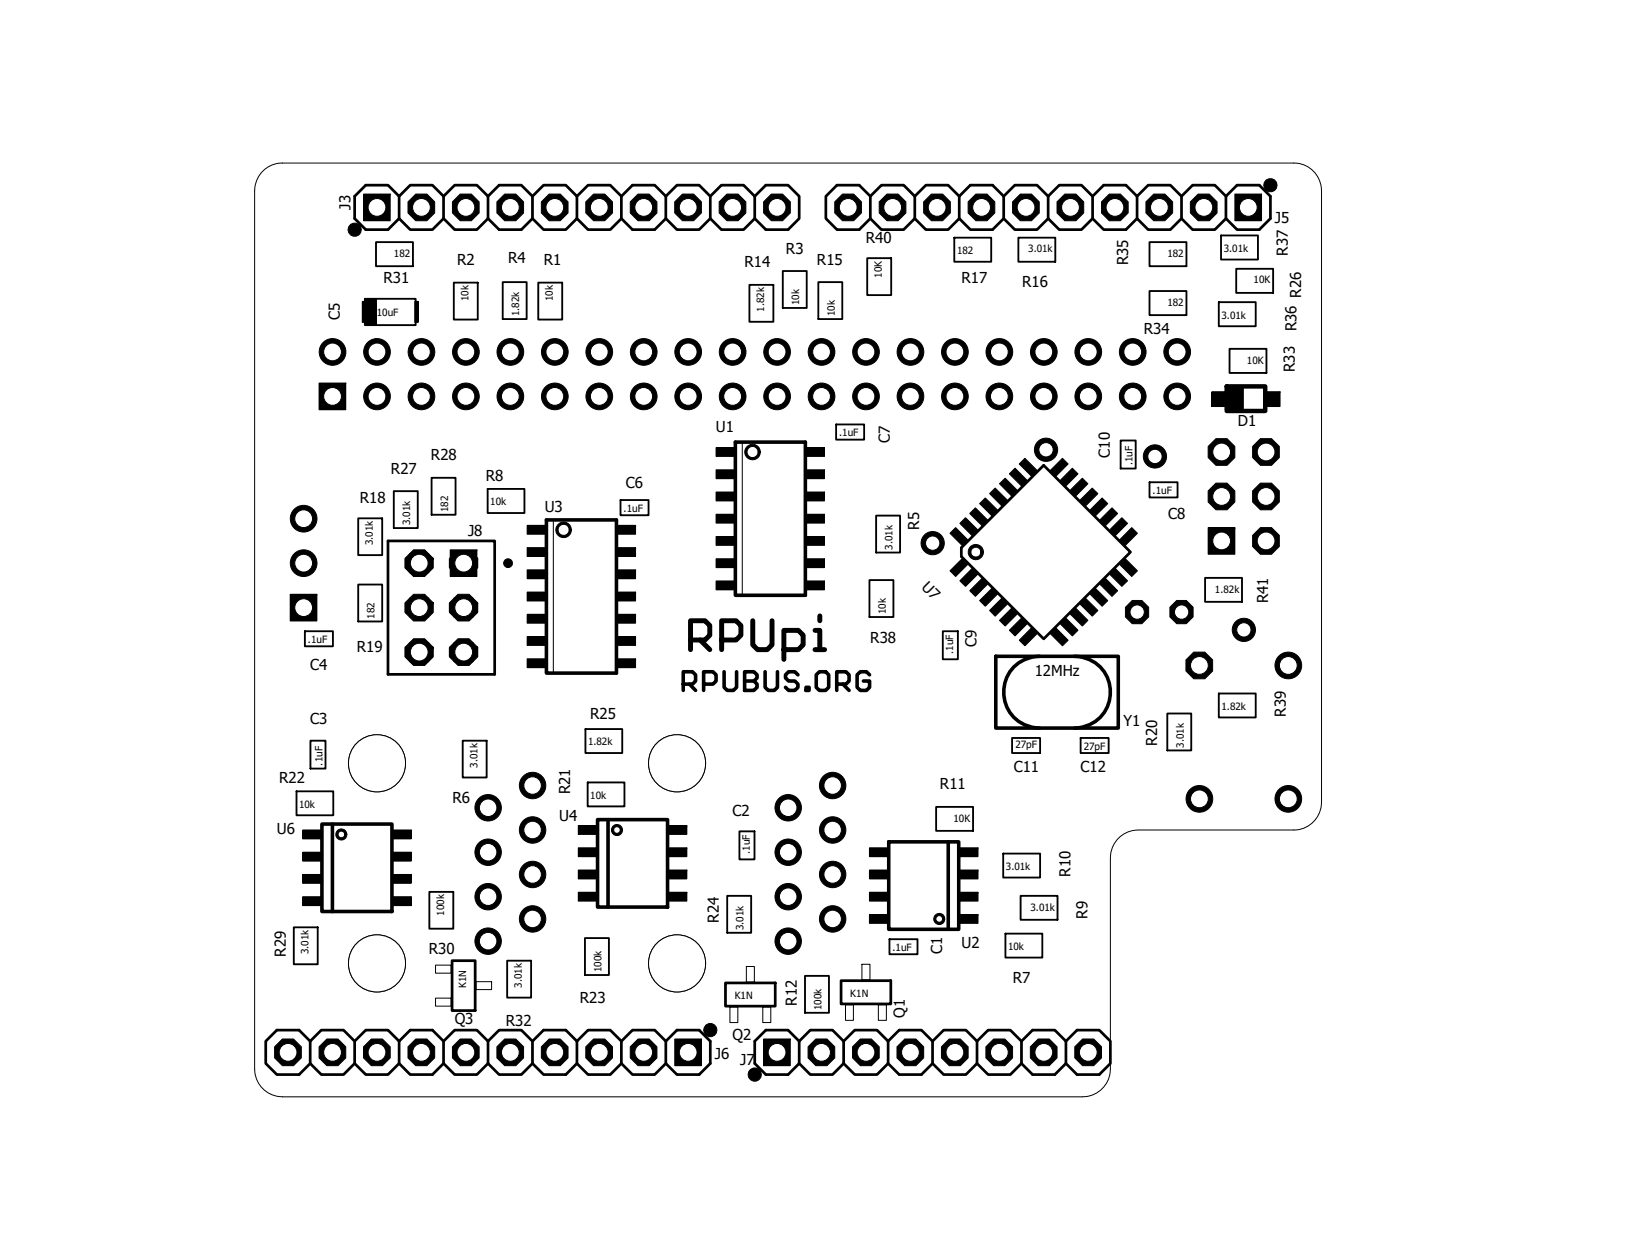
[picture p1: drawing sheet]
<svg xmlns="http://www.w3.org/2000/svg" width="279mm" height="216mm" viewBox="0 0 279 216" stroke-linecap="round" stroke-linejoin="round" font-family="sans-serif">
<defs><g id="words">
<g font-size="2.6">
<text x="60.1" y="35.9" transform="rotate(-90 60.1 35.9)">J3</text>
<text x="148.4" y="41.6">R40</text>
<text x="218.5" y="38.3">J5</text>
<text x="78.3" y="45.4">R2</text>
<text x="87.1" y="45.1">R4</text>
<text x="93.2" y="45.4">R1</text>
<text x="127.6" y="45.7">R14</text>
<text x="134.7" y="43.5">R3</text>
<text x="140" y="45.4">R15</text>
<text x="193.4" y="45.4" transform="rotate(-90 193.4 45.4)">R35</text>
<text x="220.7" y="43.8" transform="rotate(-90 220.7 43.8)">R37</text>
<text x="65.7" y="48.5">R31</text>
<text x="164.8" y="48.5">R17</text>
<text x="175.2" y="49.2">R16</text>
<text x="223" y="51" transform="rotate(-90 223 51)">R26</text>
<text x="58.3" y="54.8" transform="rotate(-90 58.3 54.8)">C5</text>
<text x="196" y="57.3">R34</text>
<text x="222.2" y="56.7" transform="rotate(-90 222.2 56.7)">R36</text>
<text x="222" y="63.7" transform="rotate(-90 222 63.7)">R33</text>
<text x="122.7" y="74">U1</text>
<text x="152.5" y="75.8" transform="rotate(-90 152.5 75.8)">C7</text>
<text x="212.2" y="72.9">D1</text>
<text x="67" y="81.2">R27</text>
<text x="73.9" y="78.9">R28</text>
<text x="83.3" y="82.4">R8</text>
<text x="107.3" y="83.5">C6</text>
<text x="190.2" y="78.4" transform="rotate(-90 190.2 78.4)">C10</text>
<text x="61.7" y="86.1">R18</text>
<text x="93.4" y="87.7">U3</text>
<text x="200.2" y="88.9">C8</text>
<text x="80.2" y="91.9">J8</text>
<text x="157.6" y="90.8" transform="rotate(-90 157.6 90.8)">R5</text>
<text x="157.8" y="100.7" transform="rotate(45 157.8 100.7)">U7</text>
<text x="217.4" y="103.4" transform="rotate(-90 217.4 103.4)">R41</text>
<text x="61.2" y="111.7">R19</text>
<text x="149.2" y="110.2">R38</text>
<text x="167.4" y="110.9" transform="rotate(-90 167.4 110.9)">C9</text>
<text x="53.2" y="114.8">C4</text>
<text x="177.4" y="115.9">12MHz</text>
<text x="53.2" y="124.1">C3</text>
<text x="101.2" y="123.2">R25</text>
<text x="192.6" y="124.3">Y1</text>
<text x="220.4" y="122.8" transform="rotate(-90 220.4 122.8)">R39</text>
<text x="198.3" y="127.7" transform="rotate(-90 198.3 127.7)">R20</text>
<text x="47.8" y="134.2">R22</text>
<text x="77.6" y="137.6">R6</text>
<text x="97.7" y="136.1" transform="rotate(-90 97.7 136.1)">R21</text>
<text x="161.1" y="135.3">R11</text>
<text x="173.8" y="132.2">C11</text>
<text x="185.2" y="132.2">C12</text>
<text x="47.5" y="143">U6</text>
<text x="95.8" y="140.7">U4</text>
<text x="125.6" y="139.7">C2</text>
<text x="183.5" y="150.2" transform="rotate(-90 183.5 150.2)">R10</text>
<text x="123.2" y="158.1" transform="rotate(-90 123.2 158.1)">R24</text>
<text x="186.4" y="157.4" transform="rotate(-90 186.4 157.4)">R9</text>
<text x="49" y="163.9" transform="rotate(-90 49 163.9)">R29</text>
<text x="73.5" y="163.5">R30</text>
<text x="161.5" y="163.5" transform="rotate(-90 161.5 163.5)">C1</text>
<text x="164.8" y="162.4">U2</text>
<text x="99.4" y="171.9">R23</text>
<text x="136.6" y="172.3" transform="rotate(-90 136.6 172.3)">R12</text>
<text x="173.6" y="168.4">R7</text>
<text x="77.9" y="175.5">Q3</text>
<text x="86.7" y="175.7">R32</text>
<text x="125.6" y="178.1">Q2</text>
<text x="155.1" y="174.4" transform="rotate(-90 155.1 174.4)">Q1</text>
<text x="122.5" y="181.5">J6</text>
<text x="126.9" y="182.5">J7</text>
</g>
<g font-size="1.7">
<text x="67.5" y="44">182</text>
<text x="151.2" y="47.6" transform="rotate(-90 151.2 47.6)">10K</text>
<text x="164" y="43.5">182</text>
<text x="176.3" y="43.2">3.01k</text>
<text x="200.1" y="44">182</text>
<text x="209.8" y="43.2">3.01k</text>
<text x="80.3" y="51.6" transform="rotate(-90 80.3 51.6)">10k</text>
<text x="94.8" y="51.6" transform="rotate(-90 94.8 51.6)">10k</text>
<text x="131" y="53.4" transform="rotate(-90 131 53.4)">1.82k</text>
<text x="137" y="52.3" transform="rotate(-90 137 52.3)">10k</text>
<text x="200.1" y="52.4">182</text>
<text x="214.9" y="48.6">10K</text>
<text x="64.6" y="54.2">10uF</text>
<text x="89" y="54.2" transform="rotate(-90 89 54.2)">1.82k</text>
<text x="143.1" y="54.2" transform="rotate(-90 143.1 54.2)">10k</text>
<text x="209.4" y="54.6">3.01k</text>
<text x="213.7" y="62.3">10K</text>
<text x="143.8" y="74.8">.1uF</text>
<text x="194.1" y="79.7" transform="rotate(-90 194.1 79.7)">.1uF</text>
<text x="76.8" y="87.7" transform="rotate(-90 76.8 87.7)">182</text>
<text x="84" y="86.6">10k</text>
<text x="106.9" y="87.7">.1uF</text>
<text x="197.6" y="84.7">.1uF</text>
<text x="63.9" y="93.4" transform="rotate(-90 63.9 93.4)">3.01k</text>
<text x="70.3" y="90" transform="rotate(-90 70.3 90)">3.01k</text>
<text x="153" y="94.2" transform="rotate(-90 153 94.2)">3.01k</text>
<text x="208.3" y="101.5">1.82k</text>
<text x="64.2" y="106" transform="rotate(-90 64.2 106)">182</text>
<text x="151.8" y="105.3" transform="rotate(-90 151.8 105.3)">10k</text>
<text x="52.8" y="110.2">.1uF</text>
<text x="163.4" y="112" transform="rotate(-90 163.4 112)">.1uF</text>
<text x="209.4" y="121.6">1.82k</text>
<text x="55.3" y="131.2" transform="rotate(-90 55.3 131.2)">.1uF</text>
<text x="81.8" y="131.5" transform="rotate(-90 81.8 131.5)">3.01k</text>
<text x="100.8" y="127.7">1.82k</text>
<text x="174.1" y="128.2">27pF</text>
<text x="185.8" y="128.5">27pF</text>
<text x="202.9" y="128.1" transform="rotate(-90 202.9 128.1)">3.01k</text>
<text x="101.2" y="136.9">10k</text>
<text x="51.3" y="138.4">10k</text>
<text x="163.4" y="140.8">10K</text>
<text x="128.5" y="146.3" transform="rotate(-90 128.5 146.3)">.1uF</text>
<text x="172.4" y="149.1">3.01k</text>
<text x="76.1" y="156.9" transform="rotate(-90 76.1 156.9)">100k</text>
<text x="127.5" y="159.4" transform="rotate(-90 127.5 159.4)">3.01k</text>
<text x="176.6" y="156">3.01k</text>
<text x="52.9" y="163.5" transform="rotate(-90 52.9 163.5)">3.01k</text>
<text x="103.1" y="166.6" transform="rotate(-90 103.1 166.6)">100k</text>
<text x="153" y="163">.1uF</text>
<text x="172.8" y="162.8">10k</text>
<text x="79.9" y="169.3" transform="rotate(-90 79.9 169.3)">K1N</text>
<text x="89.5" y="169.2" transform="rotate(-90 89.5 169.2)">3.01k</text>
<text x="125.9" y="171.2">K1N</text>
<text x="140.8" y="173.1" transform="rotate(-90 140.8 173.1)">100k</text>
<text x="145.8" y="170.8">K1N</text>
</g>
</g></defs>
<path d="M6 23.3l267.4 169.3M273.4 23.3l-267.4 169.3" fill="none" stroke="#fff" stroke-width=".17"/>
<path d="M118.4 109.7h2.4l.9-.9v-1.6l-.9-.8h-2.4v4.9M120 109.7l1.7 1.6M123.7 109.7h2.5l.8-.9v-1.6l-.8-.8h-2.5v4.9M129 106.4v4.1l.9 .8h1.6l.8-.8v-4.1M134.4 111.3h2.4l.9-.8v-1.7l-.9-.8h-2.4v5M139.7 108h.8v3.3M139.7 111.3h1.7M140.5 105.5v.9" fill="none" stroke="#000" stroke-width=".85"/>
<g fill="none" stroke="#000" stroke-width=".61">
<path d="M126 75.8h12v26.2h-12zM93.7 89.1h12v26.2h-12zM117.1 117.2h1.6l.5-.5v-1.1l-.5-.5h-1.6v3.2M118.2 117.2l1 1.1M120.6 117.2h1.6l.5-.5v-1.1l-.5-.5h-1.6v3.2M124.1 115.1v2.7l.6 .5h1l.6-.5v-2.7M127.6 115.1h1.6l.6 .5v.6l-.6 .5 .6 .5v.6l-.6 .5h-1.6zM127.6 116.7h1.6M131.1 115.1v2.7l.6 .5h1l.6-.5v-2.7M136.8 115.6l-.6-.5h-1l-.6 .5v.6l.6 .5h1l.6 .5v.6l-.6 .5h-1l-.6-.5M138.2 117.8h.5v.5h-.5zM139.9 115.6l.5-.5h1.1l.5 .5v2.2l-.5 .5h-1.1l-.5-.5z"/>
<path d="M143.4 117.2h1.6l.5-.5v-1.1l-.5-.5h-1.6v3.2M144.5 117.2l1 1.1M149.1 115.6l-.6-.5h-1l-.6 .5v2.2l.6 .5h1l.6-.5v-1.1h-1.1M170.7 112.5h21v12.3h-21zM178.2 112.5a6.1 6.1 0 0 0-6.1 6.1 6.1 6.1 0 0 0 6.1 6.2M184.2 112.5a6.1 6.1 0 0 1 6.1 6.1 6.1 6.1 0 0 1-6.1 6.2M55.2 141.2h12v15h-12zM57 141.2v15M102.4 140.4h12v15h-12zM104.2 140.4v15M152.3 144.3h12v14.9h-12zM162.5 144.3v14.9"/>
</g>
<g fill="#000">
<path d="M63.8 34.8h1.6v1.5h-1.6zM71.5 34.8h1.5v1.5h-1.5zM79.1 34.8h1.5v1.5h-1.5zM86.7 34.8h1.5v1.5h-1.5zM94.3 34.8h1.5v1.5h-1.5zM101.9 34.8h1.6v1.5h-1.6zM109.6 34.8h1.5v1.5h-1.5zM117.2 34.8h1.5v1.5h-1.5zM124.8 34.8h1.5v1.5h-1.5zM132.4 34.8h1.5v1.5h-1.5zM144.6 34.8h1.5v1.5h-1.5zM152.2 34.8h1.6v1.5h-1.6z"/>
<path d="M159.9 34.8h1.5v1.5h-1.5zM167.5 34.8h1.5v1.5h-1.5zM175.1 34.8h1.5v1.5h-1.5zM182.7 34.8h1.5v1.5h-1.5zM190.3 34.8h1.6v1.5h-1.6zM198 34.8h1.5v1.5h-1.5zM205.6 34.8h1.5v1.5h-1.5zM213.2 34.8h1.5v1.5h-1.5zM62.1 51.6h.6v3.6h-.6zM62.5 51.2h2v4.5h-2zM71.1 51.6h.6v3.6h-.6zM122.7 76.7h3.4v1.5h-3.4z"/>
<path d="M138 76.7h3.3v1.5h-3.3zM207.7 67.1h2.3v2.6h-2.3zM210.4 66.2h2.7v4.1h-2.7zM217.2 67.1h2.2v2.6h-2.2zM69.6 96.1h1.5v.8h-1.5zM72.6 96.1h1.5v.8h-1.5zM77.2 96.1h1.5v.8h-1.5zM80.2 96.1h1.5v.8h-1.5zM90.4 97.6h3.3v1.6h-3.3zM90.4 93.8h3.3v1.6h-3.3zM90.4 90h3.3v1.5h-3.3zM105.6 97.6h3.3v1.6h-3.3z"/>
<path d="M105.6 93.8h3.3v1.6h-3.3zM105.6 90h3.3v1.5h-3.3zM122.7 88.1h3.4v1.5h-3.4zM122.7 84.3h3.4v1.5h-3.4zM122.7 80.5h3.4v1.5h-3.4zM122.7 91.9h3.4v1.6h-3.4zM122.7 95.7h3.4v1.6h-3.4zM122.7 99.5h3.4v1.6h-3.4zM138 88.1h3.3v1.5h-3.3zM138 91.9h3.3v1.6h-3.3zM138 95.7h3.3v1.6h-3.3zM138 99.5h3.3v1.6h-3.3z"/>
<path d="M138 84.3h3.3v1.5h-3.3zM138 80.5h3.3v1.5h-3.3zM69.6 103.7h1.5v.8h-1.5zM69.6 111.4h1.5v.7h-1.5zM72.6 103.7h1.5v.8h-1.5zM72.6 111.4h1.5v.7h-1.5zM77.2 103.7h1.5v.8h-1.5zM77.2 111.4h1.5v.7h-1.5zM80.2 103.7h1.5v.8h-1.5zM80.2 111.4h1.5v.7h-1.5zM90.4 101.5h3.3v1.5h-3.3zM90.4 105.3h3.3v1.5h-3.3z"/>
<path d="M90.4 109.1h3.3v1.5h-3.3zM90.4 112.9h3.3v1.5h-3.3zM105.6 101.5h3.3v1.5h-3.3zM105.6 105.3h3.3v1.5h-3.3zM105.6 109.1h3.3v1.5h-3.3zM105.6 112.9h3.3v1.5h-3.3zM51.9 146h3.3v1.6h-3.3zM51.9 149.8h3.3v1.6h-3.3zM51.9 153.6h3.3v1.6h-3.3zM51.9 142.2h3.3v1.5h-3.3zM67.2 146h3.3v1.6h-3.3zM67.2 142.2h3.3v1.5h-3.3z"/>
<path d="M67.2 149.8h3.3v1.6h-3.3zM67.2 153.6h3.3v1.6h-3.3zM99.1 145.3h3.3v1.5h-3.3zM99.1 149.1h3.3v1.5h-3.3zM99.1 152.9h3.3v1.5h-3.3zM99.1 141.5h3.3v1.5h-3.3zM114.4 145.3h3.3v1.5h-3.3zM114.4 141.5h3.3v1.5h-3.3zM114.4 149.1h3.3v1.5h-3.3zM114.4 152.9h3.3v1.5h-3.3zM149 152.9h3.3v1.5h-3.3zM149 156.7h3.3v1.5h-3.3z"/>
<path d="M149 149.1h3.3v1.5h-3.3zM149 145.3h3.3v1.5h-3.3zM164.3 152.9h3.3v1.5h-3.3zM164.3 149.1h3.3v1.5h-3.3zM164.3 145.3h3.3v1.5h-3.3zM164.3 156.7h3.3v1.5h-3.3zM48.6 179.6h1.5v1.5h-1.5zM56.2 179.6h1.5v1.5h-1.5zM63.8 179.6h1.6v1.5h-1.6zM71.5 179.6h1.5v1.5h-1.5zM79.1 179.6h1.5v1.5h-1.5zM86.7 179.6h1.5v1.5h-1.5z"/>
<path d="M94.3 179.6h1.5v1.5h-1.5zM101.9 179.6h1.6v1.5h-1.6zM109.6 179.6h1.5v1.5h-1.5zM117.2 179.6h1.5v1.5h-1.5zM132.4 179.6h1.5v1.5h-1.5zM140 179.6h1.6v1.5h-1.6zM147.7 179.6h1.5v1.5h-1.5zM155.3 179.6h1.5v1.5h-1.5zM162.9 179.6h1.5v1.5h-1.5zM170.5 179.6h1.5v1.5h-1.5zM178.1 179.6h1.6v1.5h-1.6zM185.8 179.6h1.5v1.5h-1.5z"/>
</g>
<g fill="none" stroke="#000" stroke-width=".17">
<path d="M63.8 34.8h1.6v1.5h-1.6zM65.4 34.8h.1M71.5 34.8h1.5v1.5h-1.5zM73 34.8h.1M79.1 34.8h1.5v1.5h-1.5zM80.6 34.8h.1M86.7 34.8h1.5v1.5h-1.5zM88.2 34.8h.1M94.3 34.8h1.5v1.5h-1.5zM95.8 34.8h.1M101.9 34.8h1.6v1.5h-1.6zM103.5 34.8h.1"/>
<path d="M109.6 34.8h1.5v1.5h-1.5zM111.1 34.8h.1M117.2 34.8h1.5v1.5h-1.5zM118.7 34.8h.1M124.8 34.8h1.5v1.5h-1.5zM126.3 34.8h.1M132.4 34.8h1.5v1.5h-1.5zM133.9 34.8h.1M144.6 34.8h1.5v1.5h-1.5zM146.1 34.8h.1M152.2 34.8h1.6v1.5h-1.6zM153.8 34.8h.1"/>
<path d="M159.9 34.8h1.5v1.5h-1.5zM161.4 34.8h.1M167.5 34.8h1.5v1.5h-1.5zM169 34.8h.1M175.1 34.8h1.5v1.5h-1.5zM176.6 34.8h.1M182.7 34.8h1.5v1.5h-1.5zM184.2 34.8h.1M190.3 34.8h1.6v1.5h-1.6zM191.9 34.8h.1M198 34.8h1.5v1.5h-1.5zM199.5 34.8h.1"/>
<path d="M205.6 34.8h1.5v1.5h-1.5zM207.1 34.8h.1M213.2 34.8h1.5v1.5h-1.5zM214.7 34.8h.1M62.1 51.6h.6v3.6h-.6zM62.5 51.2h2v4.5h-2zM62.7 51.6h.1M64.5 51.2h.1M71.1 51.6h.6v3.6h-.6zM71.7 51.6h.1M122.7 76.7h3.4v1.5h-3.4zM126.1 76.7h.1"/>
<path d="M127.2 75.9v25.9M128 76.6a1.33 1.33 0 0 1 1.4-.4 1.33 1.33 0 0 1 .9 1.2h-.4a.95 .95 0 0 1-1.3 .9 .95 .95 0 0 1-.2-1.6 .95 .95 0 0 1 1.5 .5v.2h.4a1.33 1.33 0 0 1-1.7 1.3 1.33 1.33 0 0 1-.6-2.1zM138 76.7h3.3v1.5h-3.3zM141.3 76.7h.1M174.7 79.5l1-1 2.1 2.1-1 1zM207.7 67.1h2.3v2.6h-2.3zM210 67.1h.1M210.4 66.2h2.7v4.1h-2.7zM213.1 66.2h.1M217.2 67.1h2.2v2.6h-2.2zM219.4 67.1h.1M69.6 96.1h1.5v.8h-1.5z"/>
<path d="M71.1 96.1h.1M72.6 96.1h1.5v.8h-1.5zM74.1 96.1h.1M77.2 96.1h1.5v.8h-1.5zM78.7 96.1h.1M80.2 96.1h1.5v.8h-1.5zM81.7 96.1h.1M90.4 97.6h3.3v1.6h-3.3zM90.4 93.8h3.3v1.6h-3.3zM90.4 90h3.3v1.5h-3.3zM93.7 97.6h.1M93.7 93.8h.1"/>
<path d="M93.7 90h.1M94.8 89.3v25.9M95.6 89.9a1.32 1.32 0 0 1 1.5-.4 1.32 1.32 0 0 1 .8 1.3h-.3a.95 .95 0 0 1-1.4 .8 .95 .95 0 0 1-.2-1.6 .95 .95 0 0 1 1.5 .6l.1 .2h.3a1.33 1.33 0 0 1-1.7 1.2 1.33 1.33 0 0 1-.6-2.1zM105.6 97.6h3.3v1.6h-3.3zM105.6 93.8h3.3v1.6h-3.3zM105.6 90h3.3v1.5h-3.3zM108.9 97.6h.1M108.9 93.8h.1M108.9 90h.1M122.7 88.1h3.4v1.5h-3.4zM122.7 84.3h3.4v1.5h-3.4zM122.7 80.5h3.4v1.5h-3.4z"/>
<path d="M122.7 91.9h3.4v1.6h-3.4zM122.7 95.7h3.4v1.6h-3.4zM122.7 99.5h3.4v1.6h-3.4zM126.1 88.1h.1M126.1 84.3h.1M126.1 80.5h.1M126.1 91.9h.1M126.1 95.7h.1M126.1 99.5h.1M138 88.1h3.3v1.5h-3.3zM138 91.9h3.3v1.6h-3.3zM138 95.7h3.3v1.6h-3.3z"/>
<path d="M138 99.5h3.3v1.6h-3.3zM138 84.3h3.3v1.5h-3.3zM138 80.5h3.3v1.5h-3.3zM141.3 88.1h.1M141.3 91.9h.1M141.3 95.7h.1M141.3 99.5h.1M141.3 84.3h.1M141.3 80.5h.1M162.8 97.8l2.1-2.1 1 1-2.1 2.1zM162.8 91.4l1-1 2.1 2.1-1 1zM164.5 89.7l1-1 2.1 2.1-1 1z"/>
<path d="M166.2 88l1-1 2.1 2.1-1 1zM166.3 93.7a1.31 1.31 0 0 1 1.5-.3 1.31 1.31 0 0 1 .8 1.2h-.5a.84 .84 0 0 1-1.2 .7 .84 .84 0 0 1-.2-1.4 .84 .84 0 0 1 1.4 .5v.2h.5a1.31 1.31 0 0 1-1.8 1.2 1.31 1.31 0 0 1-.5-2.1zM166.6 97.4l1 1-2.1 2.1-1-1zM167.9 86.3l1-1 2.1 2.1-1 1zM170.6 83.6l2.1 2.1-1 1-2.1-2.1zM171.3 82.9l1-1 2.1 2.1-1 1zM173 81.2l1-1 2.1 2.1-1 1zM180 80.6l2.1-2.1 1 1-2.1 2.1zM183.4 84l2.1-2.1 1 1-2.1 2.1zM183.8 80.2l1 1-2.1 2.1-1-1zM185.1 85.7l2.1-2.1 1 1-2.1 2.1zM186.8 87.4l2.1-2.1 1 1-2.1 2.1z"/>
<path d="M188.5 89.1l2.1-2.1 1 1-2.1 2.1zM190.2 90.8l2.1-2.1 1 1-2.1 2.1zM190.2 98.4l1-1 2.1 2.1-1 1zM191.9 96.7l1-1 2.1 2.1-1 1zM194 90.4l1 1-2.1 2.1-1-1zM69.6 103.7h1.5v.8h-1.5zM69.6 111.4h1.5v.7h-1.5zM71.1 103.7h.1M71.1 111.4h.1M72.6 103.7h1.5v.8h-1.5zM72.6 111.4h1.5v.7h-1.5zM74.1 103.7h.1"/>
<path d="M74.1 111.4h.1M77.2 103.7h1.5v.8h-1.5zM77.2 111.4h1.5v.7h-1.5zM78.7 103.7h.1M78.7 111.4h.1M80.2 103.7h1.5v.8h-1.5zM80.2 111.4h1.5v.7h-1.5zM81.7 103.7h.1M81.7 111.4h.1M90.4 101.5h3.3v1.5h-3.3zM90.4 105.3h3.3v1.5h-3.3zM90.4 109.1h3.3v1.5h-3.3z"/>
<path d="M90.4 112.9h3.3v1.5h-3.3zM93.7 101.5h.1M93.7 105.3h.1M93.7 109.1h.1M93.7 112.9h.1M105.6 101.5h3.3v1.5h-3.3zM105.6 105.3h3.3v1.5h-3.3zM105.6 109.1h3.3v1.5h-3.3zM105.6 112.9h3.3v1.5h-3.3zM108.9 101.5h.1M108.9 105.3h.1M108.9 109.1h.1"/>
<path d="M108.9 112.9h.1M166.2 101.2l2.1-2.1 1 1-2.1 2.1zM167.9 102.9l2.1-2.1 1 1-2.1 2.1zM169.6 104.6l2.1-2.1 1 1-2.1 2.1zM171.3 106.3l2.1-2.1 1 1-2.1 2.1zM173 108l2.1-2.1 1 1-2.1 2.1zM176.8 107.6l1 1-2.1 2.1-1-1zM180 108.6l1-1 2.1 2.1-1 1zM181.7 106.9l1-1 2.1 2.1-1 1zM183.4 105.2l1-1 2.1 2.1-1 1zM185.1 103.5l1-1 2.1 2.1-1 1zM186.8 101.8l1-1 2.1 2.1-1 1z"/>
<path d="M188.5 100.1l1-1 2.1 2.1-1 1zM51.9 146h3.3v1.6h-3.3zM51.9 149.8h3.3v1.6h-3.3zM51.9 153.6h3.3v1.6h-3.3zM51.9 142.2h3.3v1.5h-3.3zM55.2 146h.1M55.2 149.8h.1M55.2 153.6h.1M55.2 142.2h.1M57.9 142.3a.95 .95 0 0 1 1-.2 .95 .95 0 0 1 .6 .9h-.4v.2a.58 .58 0 0 1-1 .2 .58 .58 0 0 1-.1-.6 .58 .58 0 0 1 .5-.4 .57 .57 0 0 1 .6 .6h.4a.95 .95 0 0 1-1.4 .8 .95 .95 0 0 1-.2-1.5zM67.2 146h3.3v1.6h-3.3zM67.2 142.2h3.3v1.5h-3.3z"/>
<path d="M67.2 149.8h3.3v1.6h-3.3zM67.2 153.6h3.3v1.6h-3.3zM70.5 146h.1M70.5 142.2h.1M70.5 149.8h.1M70.5 153.6h.1M99.1 145.3h3.3v1.5h-3.3zM99.1 149.1h3.3v1.5h-3.3zM99.1 152.9h3.3v1.5h-3.3zM99.1 141.5h3.3v1.5h-3.3zM102.4 145.3h.1M102.4 149.1h.1"/>
<path d="M102.4 152.9h.1M102.4 141.5h.1M105.1 141.5a.95 .95 0 0 1 1-.1 .95 .95 0 0 1 .6 .8h-.4a.58 .58 0 0 1-.8 .5 .58 .58 0 0 1-.1-1 .58 .58 0 0 1 .9 .3v.2h.4a.95 .95 0 0 1-1.3 .9 .95 .95 0 0 1-.3-1.6zM114.4 145.3h3.3v1.5h-3.3zM114.4 141.5h3.3v1.5h-3.3zM114.4 149.1h3.3v1.5h-3.3zM114.4 152.9h3.3v1.5h-3.3zM117.7 145.3h.1M117.7 141.5h.1M117.7 149.1h.1M117.7 152.9h.1M149 152.9h3.3v1.5h-3.3z"/>
<path d="M149 156.7h3.3v1.5h-3.3zM149 149.1h3.3v1.5h-3.3zM149 145.3h3.3v1.5h-3.3zM152.3 152.9h.1M152.3 156.7h.1M152.3 149.1h.1M152.3 145.3h.1M160.4 156.7a.94 .94 0 0 1 1-.1 .94 .94 0 0 1 .5 .9h-.3a.57 .57 0 0 1-.9 .4 .57 .57 0 0 1-.1-.9 .57 .57 0 0 1 .9 .3l.1 .2h.3a.95 .95 0 0 1-1.3 .8 .95 .95 0 0 1-.2-1.6zM164.3 152.9h3.3v1.5h-3.3zM164.3 149.1h3.3v1.5h-3.3zM164.3 145.3h3.3v1.5h-3.3zM164.3 156.7h3.3v1.5h-3.3z"/>
<path d="M167.6 152.9h.1M167.6 149.1h.1M167.6 145.3h.1M167.6 156.7h.1M48.6 179.6h1.5v1.5h-1.5zM50.1 179.6h.1M56.2 179.6h1.5v1.5h-1.5zM57.7 179.6h.1M63.8 179.6h1.6v1.5h-1.6zM65.4 179.6h.1M71.5 179.6h1.5v1.5h-1.5zM73 179.6h.1"/>
<path d="M74.7 171h2.6v1.4h-2.6zM74.7 165.4h2.6v1.4h-2.6zM79.1 179.6h1.5v1.5h-1.5zM80.6 179.6h.1M81.6 168.2h2.7v1.4h-2.7zM86.7 179.6h1.5v1.5h-1.5zM88.2 179.6h.1M94.3 179.6h1.5v1.5h-1.5zM95.8 179.6h.1M101.9 179.6h1.6v1.5h-1.6zM103.5 179.6h.1M109.6 179.6h1.5v1.5h-1.5z"/>
<path d="M111.1 179.6h.1M117.2 179.6h1.5v1.5h-1.5zM118.7 179.6h.1M125.1 172.6h1.4v2.6h-1.4zM127.9 165.6h1.4v2.7h-1.4zM130.7 172.6h1.4v2.6h-1.4zM132.4 179.6h1.5v1.5h-1.5zM133.9 179.6h.1M140 179.6h1.6v1.5h-1.6zM141.6 179.6h.1M144.9 172.2h1.4v2.6h-1.4zM147.7 179.6h1.5v1.5h-1.5z"/>
<path d="M147.7 165.2h1.4v2.7h-1.4zM149.2 179.6h.1M150.6 172.2h1.3v2.6h-1.3zM155.3 179.6h1.5v1.5h-1.5zM156.8 179.6h.1M162.9 179.6h1.5v1.5h-1.5zM164.4 179.6h.1M170.5 179.6h1.5v1.5h-1.5zM172 179.6h.1M178.1 179.6h1.6v1.5h-1.6zM179.7 179.6h.1M185.8 179.6h1.5v1.5h-1.5z"/>
<path d="M187.3 179.6h.1"/>
<circle cx="60.8" cy="39.4" r="1.14"/>
<circle cx="217.8" cy="31.7" r="1.15"/>
<circle cx="87.1" cy="96.5" r=".76"/>
<circle cx="91.3" cy="134.6" r="2.26"/>
<circle cx="121.7" cy="176.5" r="1.15"/>
<circle cx="129.4" cy="184.1" r="1.15"/>
</g>
<g fill="#000">
<path d="M128 76.6a1.33 1.33 0 0 1 1.4-.4 1.33 1.33 0 0 1 .9 1.2h-.4a.95 .95 0 0 1-1.3 .9 .95 .95 0 0 1-.2-1.6 .95 .95 0 0 1 1.5 .5v.2h.4a1.33 1.33 0 0 1-1.7 1.3 1.33 1.33 0 0 1-.6-2.1z" fill-rule="evenodd"/>
<path d="M174.7 79.5l1-1 2.1 2.1-1 1z" fill-rule="evenodd"/>
<path d="M180 80.6l2.1-2.1 1 1-2.1 2.1z" fill-rule="evenodd"/>
<path d="M95.6 89.9a1.32 1.32 0 0 1 1.5-.4 1.32 1.32 0 0 1 .8 1.3h-.3a.95 .95 0 0 1-1.4 .8 .95 .95 0 0 1-.2-1.6 .95 .95 0 0 1 1.5 .6l.1 .2h.3a1.33 1.33 0 0 1-1.7 1.2 1.33 1.33 0 0 1-.6-2.1z" fill-rule="evenodd"/>
<path d="M162.8 91.4l1-1 2.1 2.1-1 1z" fill-rule="evenodd"/>
<path d="M162.8 97.8l2.1-2.1 1 1-2.1 2.1z" fill-rule="evenodd"/>
<path d="M164.5 89.7l1-1 2.1 2.1-1 1z" fill-rule="evenodd"/>
<path d="M166.6 97.4l1 1-2.1 2.1-1-1z" fill-rule="evenodd"/>
<path d="M166.2 88l1-1 2.1 2.1-1 1z" fill-rule="evenodd"/>
<path d="M166.2 101.2l2.1-2.1 1 1-2.1 2.1z" fill-rule="evenodd"/>
<path d="M166.3 93.7a1.31 1.31 0 0 1 1.5-.3 1.31 1.31 0 0 1 .8 1.2h-.5a.84 .84 0 0 1-1.2 .7 .84 .84 0 0 1-.2-1.4 .84 .84 0 0 1 1.4 .5v.2h.5a1.31 1.31 0 0 1-1.8 1.2 1.31 1.31 0 0 1-.5-2.1z" fill-rule="evenodd"/>
<path d="M167.9 86.3l1-1 2.1 2.1-1 1z" fill-rule="evenodd"/>
<path d="M170.6 83.6l2.1 2.1-1 1-2.1-2.1z" fill-rule="evenodd"/>
<path d="M171.3 82.9l1-1 2.1 2.1-1 1z" fill-rule="evenodd"/>
<path d="M173 81.2l1-1 2.1 2.1-1 1z" fill-rule="evenodd"/>
<path d="M183.8 80.2l1 1-2.1 2.1-1-1z" fill-rule="evenodd"/>
<path d="M183.4 84l2.1-2.1 1 1-2.1 2.1z" fill-rule="evenodd"/>
<path d="M185.1 85.7l2.1-2.1 1 1-2.1 2.1z" fill-rule="evenodd"/>
<path d="M186.8 87.4l2.1-2.1 1 1-2.1 2.1z" fill-rule="evenodd"/>
<path d="M188.5 100.1l1-1 2.1 2.1-1 1z" fill-rule="evenodd"/>
<path d="M188.5 89.1l2.1-2.1 1 1-2.1 2.1z" fill-rule="evenodd"/>
<path d="M190.2 98.4l1-1 2.1 2.1-1 1z" fill-rule="evenodd"/>
<path d="M190.2 90.8l2.1-2.1 1 1-2.1 2.1z" fill-rule="evenodd"/>
<path d="M191.9 96.7l1-1 2.1 2.1-1 1z" fill-rule="evenodd"/>
<path d="M194 90.4l1 1-2.1 2.1-1-1z" fill-rule="evenodd"/>
<path d="M167.9 102.9l2.1-2.1 1 1-2.1 2.1z" fill-rule="evenodd"/>
<path d="M169.6 104.6l2.1-2.1 1 1-2.1 2.1z" fill-rule="evenodd"/>
<path d="M171.3 106.3l2.1-2.1 1 1-2.1 2.1z" fill-rule="evenodd"/>
<path d="M173 108l2.1-2.1 1 1-2.1 2.1z" fill-rule="evenodd"/>
<path d="M176.8 107.6l1 1-2.1 2.1-1-1z" fill-rule="evenodd"/>
<path d="M180 108.6l1-1 2.1 2.1-1 1z" fill-rule="evenodd"/>
<path d="M181.7 106.9l1-1 2.1 2.1-1 1z" fill-rule="evenodd"/>
<path d="M183.4 105.2l1-1 2.1 2.1-1 1z" fill-rule="evenodd"/>
<path d="M185.1 103.5l1-1 2.1 2.1-1 1z" fill-rule="evenodd"/>
<path d="M186.8 101.8l1-1 2.1 2.1-1 1z" fill-rule="evenodd"/>
<path d="M57.9 142.3a.95 .95 0 0 1 1-.2 .95 .95 0 0 1 .6 .9h-.4v.2a.58 .58 0 0 1-1 .2 .58 .58 0 0 1-.1-.6 .58 .58 0 0 1 .5-.4 .57 .57 0 0 1 .6 .6h.4a.95 .95 0 0 1-1.4 .8 .95 .95 0 0 1-.2-1.5z" fill-rule="evenodd"/>
<path d="M105.1 141.5a.95 .95 0 0 1 1-.1 .95 .95 0 0 1 .6 .8h-.4a.58 .58 0 0 1-.8 .5 .58 .58 0 0 1-.1-1 .58 .58 0 0 1 .9 .3v.2h.4a.95 .95 0 0 1-1.3 .9 .95 .95 0 0 1-.3-1.6z" fill-rule="evenodd"/>
<path d="M160.4 156.7a.94 .94 0 0 1 1-.1 .94 .94 0 0 1 .5 .9h-.3a.57 .57 0 0 1-.9 .4 .57 .57 0 0 1-.1-.9 .57 .57 0 0 1 .9 .3l.1 .2h.3a.95 .95 0 0 1-1.3 .8 .95 .95 0 0 1-.2-1.6z" fill-rule="evenodd"/>
<circle cx="60.8" cy="39.4" r="1.14"/>
<circle cx="217.8" cy="31.7" r="1.15"/>
<circle cx="87.1" cy="96.5" r=".76"/>
<circle cx="91.3" cy="134.6" r="2.26"/>
<circle cx="121.7" cy="176.5" r="1.15"/>
<circle cx="129.4" cy="184.1" r="1.15"/>
</g>
<g fill="none" stroke="#000" stroke-width=".32">
<path d="M62.5 51.2h8.7v4.5h-8.7zM64.5 41.5h6.3v4.1h-6.3zM77.8 48.4h4.1v6.4h-4.1zM86.2 48.3h4.1v6.4h-4.1zM92.3 48.4h4.1v6.4h-4.1zM128.5 48.8h4.1v6.3h-4.1zM134.2 46.4h4.1v6.4h-4.1zM140.3 48.3h4.1v6.4h-4.1zM148.7 44.2h4.1v6.4h-4.1zM163.6 40.7h6.3v4.2h-6.3zM174.6 40.7h6.3v4.2h-6.3zM197 49.9h6.4v4.1h-6.4z"/>
<path d="M197 41.5h6.4v4.1h-6.4zM208.9 51.8h6.3v4.1h-6.3zM209.3 40.3h6.3v4.2h-6.3zM210.8 59.8h6.3v4.1h-6.3zM211.9 46.1h6.3v4.1h-6.3zM143.3 72.7h4.8v2.6h-4.8zM192.1 75.5h2.6v4.8h-2.6zM61.4 88.8h4.1v6.3h-4.1zM67.5 84.2h4.1v6.3h-4.1zM74 81.9h4.1v6.3h-4.1zM83.6 83.8h6.3v4.1h-6.3zM106.4 85.7h4.8v2.6h-4.8z"/>
<path d="M149 99.4h4.1v6.3h-4.1zM150.2 88.3h4.1v6.4h-4.1zM197 82.6h4.8v2.6h-4.8zM206.6 99h6.3v4.1h-6.3zM52.3 108.2h4.8v2.5h-4.8zM61.4 100.2h4.1v6.3h-4.1zM161.6 108.2h2.6v4.8h-2.6zM208.9 118.8h6.3v4.1h-6.3zM50.8 135.6h6.3v4.1h-6.3zM53.2 126.9h2.6v4.8h-2.6zM79.3 126.9h4.1v6.3h-4.1zM100.4 124.9h6.3v4.1h-6.3z"/>
<path d="M100.7 134.1h6.3v4.1h-6.3zM160.5 138.3h6.3v4.1h-6.3zM173.5 126.4h4.8v2.6h-4.8zM185.2 126.4h4.8v2.6h-4.8zM200.1 122.3h4.1v6.3h-4.1zM50.4 158.9h4.1v6.3h-4.1zM73.6 152.8h4.1v6.3h-4.1zM124.7 153.5h4.1v6.3h-4.1zM126.7 142.5h2.6v4.8h-2.6zM172 146.3h6.3v4.1h-6.3zM172.3 160h6.4v4.1h-6.4zM174.9 153.5h6.4v4.1h-6.4z"/>
<path d="M86.9 164.6h4.1v6.3h-4.1zM100.3 160.7h4.1v6.4h-4.1zM138 167.2h4.1v6.3h-4.1zM152.5 160.9h4.8v2.6h-4.8z"/>
</g>
<g fill="none" stroke="#000" stroke-width=".47">
<path d="M60.8 33.6l1.9-1.9h3.8l1.9 1.9v3.8l-1.9 1.9h-3.8l-1.9-1.9zM68.4 33.6l1.9-1.9h3.8l1.9 1.9v3.8l-1.9 1.9h-3.8l-1.9-1.9M76 33.6l1.9-1.9h3.8l2 1.9v3.8l-2 1.9h-3.8l-1.9-1.9M83.7 33.6l1.9-1.9h3.8l1.9 1.9v3.8l-1.9 1.9h-3.8l-1.9-1.9M91.3 33.6l1.9-1.9h3.8l1.9 1.9v3.8l-1.9 1.9h-3.8l-1.9-1.9M98.9 33.6l1.9-1.9h3.8l1.9 1.9v3.8l-1.9 1.9h-3.8l-1.9-1.9M106.5 33.6l1.9-1.9h3.8l1.9 1.9v3.8l-1.9 1.9h-3.8l-1.9-1.9M114.1 33.6l1.9-1.9h3.8l2 1.9v3.8l-2 1.9h-3.8l-1.9-1.9M121.8 33.6l1.9-1.9h3.8l1.9 1.9v3.8l-1.9 1.9h-3.8l-1.9-1.9M129.4 33.6l1.9-1.9h3.8l1.9 1.9v3.8l-1.9 1.9h-3.8l-1.9-1.9M149.2 33.6l-1.9-1.9h-3.8l-1.9 1.9v3.8l1.9 1.9h3.8l1.9-1.9M156.8 33.6l-1.9-1.9h-3.8l-1.9 1.9v3.8l1.9 1.9h3.8l1.9-1.9"/>
<path d="M164.4 33.6l-1.9-1.9h-3.8l-1.9 1.9v3.8l1.9 1.9h3.8l1.9-1.9M172 33.6l-1.9-1.9h-3.8l-1.9 1.9v3.8l1.9 1.9h3.8l1.9-1.9M179.7 33.6l-1.9-1.9h-3.9l-1.9 1.9v3.8l1.9 1.9h3.9l1.9-1.9M187.3 33.6l-1.9-1.9h-3.8l-1.9 1.9v3.8l1.9 1.9h3.8l1.9-1.9M194.9 33.6l-1.9-1.9h-3.8l-1.9 1.9v3.8l1.9 1.9h3.8l1.9-1.9M202.5 33.6l-1.9-1.9h-3.8l-1.9 1.9v3.8l1.9 1.9h3.8l1.9-1.9M210.1 33.6l-1.9-1.9h-3.8l-1.9 1.9v3.8l1.9 1.9h3.8l1.9-1.9M210.1 33.6l1.9-1.9h3.9l1.9 1.9v3.8l-1.9 1.9h-3.9l-1.9-1.9zM178.9 79.7l14.9 14.9-14.9 14.9-14.1-14.1v-1.5zM66.5 92.7h18.3v22.8h-18.3zM70.3 95h3.1v.7h.7v1.6h-.7v.7h-3.1v-.7h-.7v-1.6h.7zM77.9 95h3.1v.7h.7v1.6h-.7v.7h-3.1v-.7h-.7v-1.6h.7z"/>
<path d="M70.3 102.6h3.1v.8h.7v1.5h-.7v.7h-3.1v-.7h-.7v-1.5h.7zM70.3 110.2h3.1v.8h.7v1.5h-.7v.8h-3.1v-.8h-.7v-1.5h.7zM77.9 102.6h3.1v.8h.7v1.5h-.7v.7h-3.1v-.7h-.7v-1.5h.7zM77.9 110.2h3.1v.8h.7v1.5h-.7v.8h-3.1v-.8h-.7v-1.5h.7zM53.2 178.4l-1.9-1.9h-3.8l-1.9 1.9v3.8l1.9 1.9h3.8l1.9-1.9M60.8 178.4l-1.9-1.9h-3.8l-1.9 1.9v3.8l1.9 1.9h3.8l1.9-1.9M68.4 178.4l-1.9-1.9h-3.8l-1.9 1.9v3.8l1.9 1.9h3.8l1.9-1.9M76 178.4l-1.9-1.9h-3.8l-1.9 1.9v3.8l1.9 1.9h3.8l1.9-1.9M77.5 164.6h3.9v8.6h-3.9zM83.7 178.4l-2-1.9h-3.8l-1.9 1.9v3.8l1.9 1.9h3.8l2-1.9M91.3 178.4l-1.9-1.9h-3.8l-1.9 1.9v3.8l1.9 1.9h3.8l1.9-1.9M98.9 178.4l-1.9-1.9h-3.8l-1.9 1.9v3.8l1.9 1.9h3.8l1.9-1.9"/>
<path d="M106.5 178.4l-1.9-1.9h-3.8l-1.9 1.9v3.8l1.9 1.9h3.8l1.9-1.9M114.1 178.4l-1.9-1.9h-3.8l-1.9 1.9v3.8l1.9 1.9h3.8l1.9-1.9M114.1 178.4l1.9-1.9h3.8l2 1.9v3.8l-2 1.9h-3.8l-1.9-1.9zM124.4 168.4h8.5v4h-8.5zM131.3 176.5h3.8l1.9 1.9v3.8l-1.9 1.9h-3.8l-1.9-1.9v-3.8zM137 178.4l1.9-1.9h3.8l1.9 1.9v3.8l-1.9 1.9h-3.8l-1.9-1.9M144.2 168h8.5v4h-8.5zM144.6 178.4l1.9-1.9h3.8l1.9 1.9v3.8l-1.9 1.9h-3.8l-1.9-1.9M152.2 178.4l1.9-1.9h3.8l2 1.9v3.8l-2 1.9h-3.8l-1.9-1.9M159.9 178.4l1.9-1.9h3.8l1.9 1.9v3.8l-1.9 1.9h-3.8l-1.9-1.9M167.5 178.4l1.9-1.9h3.8l1.9 1.9v3.8l-1.9 1.9h-3.8l-1.9-1.9M175.1 178.4l1.9-1.9h3.8l1.9 1.9v3.8l-1.9 1.9h-3.8l-1.9-1.9"/>
<path d="M182.7 178.4l1.9-1.9h3.8l1.9 1.9v3.8l-1.9 1.9h-3.8l-1.9-1.9"/>
</g>
<path d="M210.3 66.2h6.6v4.2h-6.6z" fill="none" stroke="#000" stroke-width=".76"/>
<circle cx="91.3" cy="134.6" r="1.5" fill="#fff"/>
<g fill="none" stroke="#000" stroke-width=".17">
<circle cx="83.7" cy="138.4" r="2.26"/>
<circle cx="91.3" cy="134.6" r="1.5"/>
</g>
<circle cx="83.7" cy="138.4" r="2.26" fill="#000"/>
<circle cx="83.7" cy="138.4" r="1.5" fill="#fff"/>
<g fill="none" stroke="#000" stroke-width=".17">
<circle cx="83.7" cy="138.4" r="1.5"/>
<circle cx="91.3" cy="142.2" r="2.26"/>
</g>
<circle cx="91.3" cy="142.2" r="2.26" fill="#000"/>
<circle cx="91.3" cy="142.2" r="1.5" fill="#fff"/>
<g fill="none" stroke="#000" stroke-width=".17">
<circle cx="91.3" cy="149.8" r="2.26"/>
<circle cx="91.3" cy="142.2" r="1.5"/>
</g>
<circle cx="91.3" cy="149.8" r="2.26" fill="#000"/>
<circle cx="91.3" cy="149.8" r="1.5" fill="#fff"/>
<g fill="none" stroke="#000" stroke-width=".17">
<circle cx="91.3" cy="157.5" r="2.26"/>
<circle cx="91.3" cy="149.8" r="1.5"/>
</g>
<circle cx="91.3" cy="157.5" r="2.26" fill="#000"/>
<circle cx="91.3" cy="157.5" r="1.5" fill="#fff"/>
<g fill="none" stroke="#000" stroke-width=".17">
<circle cx="83.7" cy="146" r="2.26"/>
<circle cx="91.3" cy="157.5" r="1.5"/>
</g>
<circle cx="83.7" cy="146" r="2.26" fill="#000"/>
<circle cx="83.7" cy="146" r="1.5" fill="#fff"/>
<g fill="none" stroke="#000" stroke-width=".17">
<circle cx="83.7" cy="153.6" r="2.26"/>
<circle cx="83.7" cy="146" r="1.5"/>
</g>
<circle cx="83.7" cy="153.6" r="2.26" fill="#000"/>
<circle cx="83.7" cy="153.6" r="1.5" fill="#fff"/>
<g fill="none" stroke="#000" stroke-width=".17">
<circle cx="83.7" cy="153.6" r="1.5"/>
<circle cx="83.7" cy="161.3" r="2.26"/>
</g>
<circle cx="83.7" cy="161.3" r="2.26" fill="#000"/>
<circle cx="83.7" cy="161.3" r="1.5" fill="#fff"/>
<g fill="none" stroke="#000" stroke-width=".17">
<path d="M130.9 178h4.6v4.6h-4.6zM135.5 178h.1"/>
<circle cx="83.7" cy="161.3" r="1.5"/>
</g>
<path d="M130.9 178h4.6v4.6h-4.6z" fill="#000"/>
<circle cx="133.2" cy="180.3" r="1.53" fill="#fff"/>
<g fill="none" stroke="#000" stroke-width=".17">
<circle cx="133.2" cy="180.3" r="1.53"/>
<circle cx="140.8" cy="180.3" r="2.48"/>
</g>
<circle cx="140.8" cy="180.3" r="2.48" fill="#000"/>
<circle cx="140.8" cy="180.3" r="1.53" fill="#fff"/>
<g fill="none" stroke="#000" stroke-width=".17">
<circle cx="140.8" cy="180.3" r="1.53"/>
<circle cx="148.4" cy="180.3" r="2.48"/>
</g>
<circle cx="148.4" cy="180.3" r="2.48" fill="#000"/>
<circle cx="148.4" cy="180.3" r="1.53" fill="#fff"/>
<g fill="none" stroke="#000" stroke-width=".17">
<circle cx="148.4" cy="180.3" r="1.53"/>
<circle cx="156" cy="180.3" r="2.48"/>
</g>
<circle cx="156" cy="180.3" r="2.48" fill="#000"/>
<circle cx="156.1" cy="180.3" r="1.53" fill="#fff"/>
<g fill="none" stroke="#000" stroke-width=".17">
<circle cx="156.1" cy="180.3" r="1.53"/>
<circle cx="163.7" cy="180.3" r="2.48"/>
</g>
<circle cx="163.7" cy="180.3" r="2.48" fill="#000"/>
<circle cx="163.7" cy="180.3" r="1.53" fill="#fff"/>
<g fill="none" stroke="#000" stroke-width=".17">
<circle cx="163.7" cy="180.3" r="1.53"/>
<circle cx="171.3" cy="180.3" r="2.48"/>
</g>
<circle cx="171.3" cy="180.3" r="2.48" fill="#000"/>
<circle cx="171.3" cy="180.3" r="1.53" fill="#fff"/>
<g fill="none" stroke="#000" stroke-width=".17">
<circle cx="171.3" cy="180.3" r="1.53"/>
<circle cx="178.9" cy="180.3" r="2.48"/>
</g>
<circle cx="178.9" cy="180.3" r="2.48" fill="#000"/>
<circle cx="178.9" cy="180.3" r="1.53" fill="#fff"/>
<g fill="none" stroke="#000" stroke-width=".17">
<circle cx="178.9" cy="180.3" r="1.53"/>
<circle cx="186.5" cy="180.3" r="2.48"/>
</g>
<circle cx="186.5" cy="180.3" r="2.48" fill="#000"/>
<circle cx="186.5" cy="180.3" r="1.53" fill="#fff"/>
<g fill="none" stroke="#000" stroke-width=".17">
<path d="M115.7 178h4.5v4.6h-4.5zM120.2 178h.1"/>
<circle cx="186.5" cy="180.3" r="1.53"/>
</g>
<path d="M115.7 178h4.5v4.6h-4.5z" fill="#000"/>
<circle cx="118" cy="180.3" r="1.53" fill="#fff"/>
<g fill="none" stroke="#000" stroke-width=".17">
<circle cx="110.3" cy="180.3" r="2.48"/>
<circle cx="118" cy="180.3" r="1.53"/>
</g>
<circle cx="110.3" cy="180.3" r="2.48" fill="#000"/>
<circle cx="110.3" cy="180.3" r="1.53" fill="#fff"/>
<g fill="none" stroke="#000" stroke-width=".17">
<circle cx="102.7" cy="180.3" r="2.48"/>
<circle cx="110.3" cy="180.3" r="1.53"/>
</g>
<circle cx="102.7" cy="180.3" r="2.48" fill="#000"/>
<circle cx="102.7" cy="180.3" r="1.53" fill="#fff"/>
<g fill="none" stroke="#000" stroke-width=".17">
<circle cx="95.1" cy="180.3" r="2.48"/>
<circle cx="102.7" cy="180.3" r="1.53"/>
</g>
<circle cx="95.1" cy="180.3" r="2.48" fill="#000"/>
<circle cx="95.1" cy="180.3" r="1.53" fill="#fff"/>
<g fill="none" stroke="#000" stroke-width=".17">
<circle cx="87.5" cy="180.3" r="2.48"/>
<circle cx="95.1" cy="180.3" r="1.53"/>
</g>
<circle cx="87.5" cy="180.3" r="2.48" fill="#000"/>
<circle cx="87.5" cy="180.3" r="1.53" fill="#fff"/>
<g fill="none" stroke="#000" stroke-width=".17">
<circle cx="79.8" cy="180.3" r="2.48"/>
<circle cx="87.5" cy="180.3" r="1.53"/>
</g>
<circle cx="79.8" cy="180.3" r="2.48" fill="#000"/>
<circle cx="79.9" cy="180.3" r="1.53" fill="#fff"/>
<g fill="none" stroke="#000" stroke-width=".17">
<circle cx="72.2" cy="180.3" r="2.48"/>
<circle cx="79.9" cy="180.3" r="1.53"/>
</g>
<circle cx="72.2" cy="180.3" r="2.48" fill="#000"/>
<circle cx="72.2" cy="180.3" r="1.53" fill="#fff"/>
<g fill="none" stroke="#000" stroke-width=".17">
<circle cx="64.6" cy="180.3" r="2.48"/>
<circle cx="72.2" cy="180.3" r="1.53"/>
</g>
<circle cx="64.6" cy="180.3" r="2.48" fill="#000"/>
<circle cx="64.6" cy="180.3" r="1.53" fill="#fff"/>
<g fill="none" stroke="#000" stroke-width=".17">
<circle cx="57" cy="180.3" r="2.48"/>
<circle cx="64.6" cy="180.3" r="1.53"/>
</g>
<circle cx="57" cy="180.3" r="2.48" fill="#000"/>
<circle cx="57" cy="180.3" r="1.53" fill="#fff"/>
<g fill="none" stroke="#000" stroke-width=".17">
<circle cx="49.4" cy="180.3" r="2.48"/>
<circle cx="57" cy="180.3" r="1.53"/>
</g>
<circle cx="49.4" cy="180.3" r="2.48" fill="#000"/>
<circle cx="49.4" cy="180.3" r="1.53" fill="#fff"/>
<g fill="none" stroke="#000" stroke-width=".17">
<path d="M211.7 33.3h4.5v4.5h-4.5zM216.2 33.3h.1"/>
<circle cx="49.4" cy="180.3" r="1.53"/>
</g>
<path d="M211.7 33.3h4.5v4.5h-4.5z" fill="#000"/>
<circle cx="214" cy="35.5" r="1.53" fill="#fff"/>
<g fill="none" stroke="#000" stroke-width=".17">
<circle cx="206.3" cy="35.5" r="2.48"/>
<circle cx="214" cy="35.5" r="1.53"/>
</g>
<circle cx="206.3" cy="35.5" r="2.48" fill="#000"/>
<circle cx="206.4" cy="35.5" r="1.53" fill="#fff"/>
<g fill="none" stroke="#000" stroke-width=".17">
<circle cx="198.7" cy="35.5" r="2.48"/>
<circle cx="206.4" cy="35.5" r="1.53"/>
</g>
<circle cx="198.7" cy="35.5" r="2.48" fill="#000"/>
<circle cx="198.7" cy="35.5" r="1.53" fill="#fff"/>
<g fill="none" stroke="#000" stroke-width=".17">
<circle cx="191.1" cy="35.5" r="2.48"/>
<circle cx="198.7" cy="35.5" r="1.53"/>
</g>
<circle cx="191.1" cy="35.5" r="2.48" fill="#000"/>
<circle cx="191.1" cy="35.5" r="1.53" fill="#fff"/>
<g fill="none" stroke="#000" stroke-width=".17">
<circle cx="183.5" cy="35.5" r="2.48"/>
<circle cx="191.1" cy="35.5" r="1.53"/>
</g>
<circle cx="183.5" cy="35.5" r="2.48" fill="#000"/>
<circle cx="183.5" cy="35.5" r="1.53" fill="#fff"/>
<g fill="none" stroke="#000" stroke-width=".17">
<circle cx="175.9" cy="35.5" r="2.48"/>
<circle cx="183.5" cy="35.5" r="1.53"/>
</g>
<circle cx="175.9" cy="35.5" r="2.48" fill="#000"/>
<circle cx="175.9" cy="35.5" r="1.53" fill="#fff"/>
<g fill="none" stroke="#000" stroke-width=".17">
<circle cx="168.2" cy="35.5" r="2.48"/>
<circle cx="175.9" cy="35.5" r="1.53"/>
</g>
<circle cx="168.2" cy="35.5" r="2.48" fill="#000"/>
<circle cx="168.3" cy="35.5" r="1.53" fill="#fff"/>
<g fill="none" stroke="#000" stroke-width=".17">
<circle cx="160.6" cy="35.5" r="2.48"/>
<circle cx="168.3" cy="35.5" r="1.53"/>
</g>
<circle cx="160.6" cy="35.5" r="2.48" fill="#000"/>
<circle cx="160.6" cy="35.5" r="1.53" fill="#fff"/>
<g fill="none" stroke="#000" stroke-width=".17">
<circle cx="153" cy="35.5" r="2.48"/>
<circle cx="160.6" cy="35.5" r="1.53"/>
</g>
<circle cx="153" cy="35.5" r="2.48" fill="#000"/>
<circle cx="153" cy="35.5" r="1.53" fill="#fff"/>
<g fill="none" stroke="#000" stroke-width=".17">
<circle cx="145.4" cy="35.5" r="2.48"/>
<circle cx="153" cy="35.5" r="1.53"/>
</g>
<circle cx="145.4" cy="35.5" r="2.48" fill="#000"/>
<circle cx="145.4" cy="35.5" r="1.53" fill="#fff"/>
<g fill="none" stroke="#000" stroke-width=".17">
<path d="M62.3 33.3h4.6v4.5h-4.6zM66.9 33.3h.1"/>
<circle cx="145.4" cy="35.5" r="1.53"/>
</g>
<path d="M62.3 33.3h4.6v4.5h-4.6z" fill="#000"/>
<circle cx="64.6" cy="35.5" r="1.53" fill="#fff"/>
<g fill="none" stroke="#000" stroke-width=".17">
<circle cx="64.6" cy="35.5" r="1.53"/>
<circle cx="72.2" cy="35.5" r="2.48"/>
</g>
<circle cx="72.2" cy="35.5" r="2.48" fill="#000"/>
<circle cx="72.2" cy="35.5" r="1.53" fill="#fff"/>
<g fill="none" stroke="#000" stroke-width=".17">
<circle cx="72.2" cy="35.5" r="1.53"/>
<circle cx="79.8" cy="35.5" r="2.48"/>
</g>
<circle cx="79.8" cy="35.5" r="2.48" fill="#000"/>
<circle cx="79.9" cy="35.5" r="1.53" fill="#fff"/>
<g fill="none" stroke="#000" stroke-width=".17">
<circle cx="79.9" cy="35.5" r="1.53"/>
<circle cx="87.5" cy="35.5" r="2.48"/>
</g>
<circle cx="87.5" cy="35.5" r="2.48" fill="#000"/>
<circle cx="87.5" cy="35.5" r="1.53" fill="#fff"/>
<g fill="none" stroke="#000" stroke-width=".17">
<circle cx="87.5" cy="35.5" r="1.53"/>
<circle cx="95.1" cy="35.5" r="2.48"/>
</g>
<circle cx="95.1" cy="35.5" r="2.48" fill="#000"/>
<circle cx="95.1" cy="35.5" r="1.53" fill="#fff"/>
<g fill="none" stroke="#000" stroke-width=".17">
<circle cx="95.1" cy="35.5" r="1.53"/>
<circle cx="102.7" cy="35.5" r="2.48"/>
</g>
<circle cx="102.7" cy="35.5" r="2.48" fill="#000"/>
<circle cx="102.7" cy="35.5" r="1.53" fill="#fff"/>
<g fill="none" stroke="#000" stroke-width=".17">
<circle cx="102.7" cy="35.5" r="1.53"/>
<circle cx="110.3" cy="35.5" r="2.48"/>
</g>
<circle cx="110.3" cy="35.5" r="2.48" fill="#000"/>
<circle cx="110.3" cy="35.5" r="1.53" fill="#fff"/>
<g fill="none" stroke="#000" stroke-width=".17">
<circle cx="110.3" cy="35.5" r="1.53"/>
<circle cx="117.9" cy="35.5" r="2.48"/>
</g>
<circle cx="117.9" cy="35.5" r="2.48" fill="#000"/>
<circle cx="118" cy="35.5" r="1.53" fill="#fff"/>
<g fill="none" stroke="#000" stroke-width=".17">
<circle cx="118" cy="35.5" r="1.53"/>
<circle cx="125.6" cy="35.5" r="2.48"/>
</g>
<circle cx="125.6" cy="35.5" r="2.48" fill="#000"/>
<circle cx="125.6" cy="35.5" r="1.53" fill="#fff"/>
<g fill="none" stroke="#000" stroke-width=".17">
<circle cx="125.6" cy="35.5" r="1.53"/>
<circle cx="133.2" cy="35.5" r="2.48"/>
</g>
<circle cx="133.2" cy="35.5" r="2.48" fill="#000"/>
<circle cx="133.2" cy="35.5" r="1.53" fill="#fff"/>
<g fill="none" stroke="#000" stroke-width=".17">
<circle cx="133.2" cy="35.5" r="1.53"/>
<circle cx="142.7" cy="134.6" r="2.26"/>
</g>
<circle cx="142.7" cy="134.6" r="2.26" fill="#000"/>
<circle cx="142.7" cy="134.6" r="1.5" fill="#fff"/>
<g fill="none" stroke="#000" stroke-width=".17">
<circle cx="135.1" cy="138.4" r="2.26"/>
<circle cx="142.7" cy="134.6" r="1.5"/>
</g>
<circle cx="135.1" cy="138.4" r="2.26" fill="#000"/>
<circle cx="135.1" cy="138.4" r="1.5" fill="#fff"/>
<g fill="none" stroke="#000" stroke-width=".17">
<circle cx="135.1" cy="138.4" r="1.5"/>
<circle cx="142.7" cy="142.2" r="2.26"/>
</g>
<circle cx="142.7" cy="142.2" r="2.26" fill="#000"/>
<circle cx="142.7" cy="142.2" r="1.5" fill="#fff"/>
<g fill="none" stroke="#000" stroke-width=".17">
<circle cx="142.7" cy="149.8" r="2.26"/>
<circle cx="142.7" cy="142.2" r="1.5"/>
</g>
<circle cx="142.7" cy="149.8" r="2.26" fill="#000"/>
<circle cx="142.7" cy="149.8" r="1.5" fill="#fff"/>
<g fill="none" stroke="#000" stroke-width=".17">
<circle cx="142.7" cy="157.5" r="2.26"/>
<circle cx="142.7" cy="149.8" r="1.5"/>
</g>
<circle cx="142.7" cy="157.5" r="2.26" fill="#000"/>
<circle cx="142.7" cy="157.5" r="1.5" fill="#fff"/>
<g fill="none" stroke="#000" stroke-width=".17">
<circle cx="135.1" cy="146" r="2.26"/>
<circle cx="142.7" cy="157.5" r="1.5"/>
</g>
<circle cx="135.1" cy="146" r="2.26" fill="#000"/>
<circle cx="135.1" cy="146" r="1.5" fill="#fff"/>
<g fill="none" stroke="#000" stroke-width=".17">
<circle cx="135.1" cy="153.6" r="2.26"/>
<circle cx="135.1" cy="146" r="1.5"/>
</g>
<circle cx="135.1" cy="153.6" r="2.26" fill="#000"/>
<circle cx="135.1" cy="153.6" r="1.5" fill="#fff"/>
<g fill="none" stroke="#000" stroke-width=".17">
<circle cx="135.1" cy="153.6" r="1.5"/>
<circle cx="135.1" cy="161.3" r="2.26"/>
</g>
<circle cx="135.1" cy="161.3" r="2.26" fill="#000"/>
<circle cx="135.1" cy="161.3" r="1.5" fill="#fff"/>
<g fill="none" stroke="#000" stroke-width=".17">
<path d="M77.2 94.2h4.5v4.6h-4.5zM81.7 94.2h.1"/>
<circle cx="135.1" cy="161.3" r="1.5"/>
</g>
<path d="M77.2 94.2h4.5v4.6h-4.5z" fill="#000"/>
<circle cx="79.5" cy="96.5" r="1.53" fill="#fff"/>
<g fill="none" stroke="#000" stroke-width=".17">
<circle cx="71.8" cy="96.5" r="2.48"/>
<circle cx="79.5" cy="96.5" r="1.53"/>
</g>
<circle cx="71.8" cy="96.5" r="2.48" fill="#000"/>
<circle cx="71.9" cy="96.5" r="1.53" fill="#fff"/>
<g fill="none" stroke="#000" stroke-width=".17">
<circle cx="71.9" cy="96.5" r="1.53"/>
<circle cx="79.5" cy="104.1" r="2.48"/>
</g>
<circle cx="79.5" cy="104.1" r="2.48" fill="#000"/>
<circle cx="79.5" cy="104.1" r="1.53" fill="#fff"/>
<g fill="none" stroke="#000" stroke-width=".17">
<circle cx="71.8" cy="104.1" r="2.48"/>
<circle cx="79.5" cy="104.1" r="1.53"/>
</g>
<circle cx="71.8" cy="104.1" r="2.48" fill="#000"/>
<circle cx="71.9" cy="104.1" r="1.53" fill="#fff"/>
<g fill="none" stroke="#000" stroke-width=".17">
<circle cx="71.9" cy="104.1" r="1.53"/>
<circle cx="79.5" cy="111.7" r="2.48"/>
</g>
<circle cx="79.5" cy="111.7" r="2.48" fill="#000"/>
<circle cx="79.5" cy="111.7" r="1.53" fill="#fff"/>
<g fill="none" stroke="#000" stroke-width=".17">
<circle cx="71.8" cy="111.7" r="2.48"/>
<circle cx="79.5" cy="111.7" r="1.53"/>
</g>
<circle cx="71.8" cy="111.7" r="2.48" fill="#000"/>
<circle cx="71.9" cy="111.7" r="1.53" fill="#fff"/>
<g fill="none" stroke="#000" stroke-width=".17">
<path d="M207.1 90.4h4.6v4.6h-4.6zM211.7 90.4h.1"/>
<circle cx="71.9" cy="111.7" r="1.53"/>
</g>
<path d="M207.1 90.4h4.6v4.6h-4.6z" fill="#000"/>
<circle cx="209.4" cy="92.7" r="1.53" fill="#fff"/>
<g fill="none" stroke="#000" stroke-width=".17">
<circle cx="209.4" cy="92.7" r="1.53"/>
<circle cx="217" cy="92.7" r="2.48"/>
</g>
<circle cx="217" cy="92.7" r="2.48" fill="#000"/>
<circle cx="217" cy="92.7" r="1.53" fill="#fff"/>
<g fill="none" stroke="#000" stroke-width=".17">
<circle cx="209.4" cy="85.1" r="2.48"/>
<circle cx="217" cy="92.7" r="1.53"/>
</g>
<circle cx="209.4" cy="85.1" r="2.48" fill="#000"/>
<circle cx="209.4" cy="85.1" r="1.53" fill="#fff"/>
<g fill="none" stroke="#000" stroke-width=".17">
<circle cx="209.4" cy="85.1" r="1.53"/>
<circle cx="217" cy="85.1" r="2.48"/>
</g>
<circle cx="217" cy="85.1" r="2.48" fill="#000"/>
<circle cx="217" cy="85.1" r="1.53" fill="#fff"/>
<g fill="none" stroke="#000" stroke-width=".17">
<circle cx="209.4" cy="77.4" r="2.48"/>
<circle cx="217" cy="85.1" r="1.53"/>
</g>
<circle cx="209.4" cy="77.4" r="2.48" fill="#000"/>
<circle cx="209.4" cy="77.4" r="1.53" fill="#fff"/>
<g fill="none" stroke="#000" stroke-width=".17">
<circle cx="209.4" cy="77.4" r="1.53"/>
<circle cx="217" cy="77.4" r="2.48"/>
</g>
<circle cx="217" cy="77.4" r="2.48" fill="#000"/>
<circle cx="217" cy="77.4" r="1.53" fill="#fff"/>
<g fill="none" stroke="#000" stroke-width=".17">
<circle cx="179.3" cy="77.1" r="1.99"/>
<circle cx="217" cy="77.4" r="1.53"/>
</g>
<circle cx="179.3" cy="77.1" r="1.99" fill="#000"/>
<circle cx="179.3" cy="77.1" r="1.23" fill="#fff"/>
<g fill="none" stroke="#000" stroke-width=".17">
<circle cx="179.3" cy="77.1" r="1.23"/>
<circle cx="159.9" cy="93.1" r="1.99"/>
</g>
<circle cx="159.9" cy="93.1" r="1.99" fill="#000"/>
<circle cx="159.9" cy="93.1" r="1.23" fill="#fff"/>
<g fill="none" stroke="#000" stroke-width=".17">
<circle cx="198" cy="78.2" r="1.99"/>
<circle cx="159.9" cy="93.1" r="1.23"/>
</g>
<circle cx="198" cy="78.2" r="1.99" fill="#000"/>
<circle cx="198" cy="78.2" r="1.23" fill="#fff"/>
<g fill="none" stroke="#000" stroke-width=".17">
<path d="M49.7 101.8h4.6v4.6h-4.6zM54.3 101.8h.1"/>
<circle cx="198" cy="78.2" r="1.23"/>
</g>
<path d="M49.7 101.8h4.6v4.6h-4.6z" fill="#000"/>
<circle cx="52" cy="104.1" r="1.53" fill="#fff"/>
<g fill="none" stroke="#000" stroke-width=".17">
<circle cx="52" cy="96.5" r="2.29"/>
<circle cx="52" cy="104.1" r="1.53"/>
</g>
<circle cx="52" cy="96.5" r="2.29" fill="#000"/>
<circle cx="52" cy="96.5" r="1.53" fill="#fff"/>
<g fill="none" stroke="#000" stroke-width=".17">
<circle cx="52" cy="88.9" r="2.29"/>
<circle cx="52" cy="96.5" r="1.53"/>
</g>
<circle cx="52" cy="88.9" r="2.29" fill="#000"/>
<circle cx="52" cy="88.9" r="1.53" fill="#fff"/>
<g fill="none" stroke="#000" stroke-width=".17">
<path d="M54.7 65.6h4.6v4.6h-4.6zM59.3 65.6h.1"/>
<circle cx="52" cy="88.9" r="1.53"/>
</g>
<path d="M54.7 65.6h4.6v4.6h-4.6z" fill="#000"/>
<circle cx="57" cy="67.9" r="1.53" fill="#fff"/>
<g fill="none" stroke="#000" stroke-width=".17">
<circle cx="57" cy="60.3" r="2.29"/>
<circle cx="57" cy="67.9" r="1.53"/>
</g>
<circle cx="57" cy="60.3" r="2.29" fill="#000"/>
<circle cx="57" cy="60.3" r="1.53" fill="#fff"/>
<g fill="none" stroke="#000" stroke-width=".17">
<circle cx="57" cy="60.3" r="1.53"/>
<circle cx="64.6" cy="67.9" r="2.29"/>
</g>
<circle cx="64.6" cy="67.9" r="2.29" fill="#000"/>
<circle cx="64.6" cy="67.9" r="1.53" fill="#fff"/>
<g fill="none" stroke="#000" stroke-width=".17">
<circle cx="64.6" cy="60.3" r="2.29"/>
<circle cx="64.6" cy="67.9" r="1.53"/>
</g>
<circle cx="64.6" cy="60.3" r="2.29" fill="#000"/>
<circle cx="64.6" cy="60.3" r="1.53" fill="#fff"/>
<g fill="none" stroke="#000" stroke-width=".17">
<circle cx="64.6" cy="60.3" r="1.53"/>
<circle cx="72.2" cy="67.9" r="2.29"/>
</g>
<circle cx="72.2" cy="67.9" r="2.29" fill="#000"/>
<circle cx="72.2" cy="67.9" r="1.53" fill="#fff"/>
<g fill="none" stroke="#000" stroke-width=".17">
<circle cx="72.2" cy="60.3" r="2.29"/>
<circle cx="72.2" cy="67.9" r="1.53"/>
</g>
<circle cx="72.2" cy="60.3" r="2.29" fill="#000"/>
<circle cx="72.2" cy="60.3" r="1.53" fill="#fff"/>
<g fill="none" stroke="#000" stroke-width=".17">
<circle cx="72.2" cy="60.3" r="1.53"/>
<circle cx="79.9" cy="67.9" r="2.29"/>
</g>
<circle cx="79.9" cy="67.9" r="2.29" fill="#000"/>
<circle cx="79.9" cy="67.9" r="1.53" fill="#fff"/>
<g fill="none" stroke="#000" stroke-width=".17">
<circle cx="79.9" cy="60.3" r="2.29"/>
<circle cx="79.9" cy="67.9" r="1.53"/>
</g>
<circle cx="79.9" cy="60.3" r="2.29" fill="#000"/>
<circle cx="79.9" cy="60.3" r="1.53" fill="#fff"/>
<g fill="none" stroke="#000" stroke-width=".17">
<circle cx="79.9" cy="60.3" r="1.53"/>
<circle cx="87.5" cy="67.9" r="2.29"/>
</g>
<circle cx="87.5" cy="67.9" r="2.29" fill="#000"/>
<circle cx="87.5" cy="67.9" r="1.53" fill="#fff"/>
<g fill="none" stroke="#000" stroke-width=".17">
<circle cx="87.5" cy="60.3" r="2.29"/>
<circle cx="87.5" cy="67.9" r="1.53"/>
</g>
<circle cx="87.5" cy="60.3" r="2.29" fill="#000"/>
<circle cx="87.5" cy="60.3" r="1.53" fill="#fff"/>
<g fill="none" stroke="#000" stroke-width=".17">
<circle cx="87.5" cy="60.3" r="1.53"/>
<circle cx="95.1" cy="67.9" r="2.29"/>
</g>
<circle cx="95.1" cy="67.9" r="2.29" fill="#000"/>
<circle cx="95.1" cy="67.9" r="1.53" fill="#fff"/>
<g fill="none" stroke="#000" stroke-width=".17">
<circle cx="95.1" cy="60.3" r="2.29"/>
<circle cx="95.1" cy="67.9" r="1.53"/>
</g>
<circle cx="95.1" cy="60.3" r="2.29" fill="#000"/>
<circle cx="95.1" cy="60.3" r="1.53" fill="#fff"/>
<g fill="none" stroke="#000" stroke-width=".17">
<circle cx="95.1" cy="60.3" r="1.53"/>
<circle cx="102.7" cy="67.9" r="2.29"/>
</g>
<circle cx="102.7" cy="67.9" r="2.29" fill="#000"/>
<circle cx="102.7" cy="67.9" r="1.53" fill="#fff"/>
<g fill="none" stroke="#000" stroke-width=".17">
<circle cx="102.7" cy="60.3" r="2.29"/>
<circle cx="102.7" cy="67.9" r="1.53"/>
</g>
<circle cx="102.7" cy="60.3" r="2.29" fill="#000"/>
<circle cx="102.7" cy="60.3" r="1.53" fill="#fff"/>
<g fill="none" stroke="#000" stroke-width=".17">
<circle cx="102.7" cy="60.3" r="1.53"/>
<circle cx="110.3" cy="67.9" r="2.29"/>
</g>
<circle cx="110.3" cy="67.9" r="2.29" fill="#000"/>
<circle cx="110.3" cy="67.9" r="1.53" fill="#fff"/>
<g fill="none" stroke="#000" stroke-width=".17">
<circle cx="110.3" cy="60.3" r="2.29"/>
<circle cx="110.3" cy="67.9" r="1.53"/>
</g>
<circle cx="110.3" cy="60.3" r="2.29" fill="#000"/>
<circle cx="110.3" cy="60.3" r="1.53" fill="#fff"/>
<g fill="none" stroke="#000" stroke-width=".17">
<circle cx="110.3" cy="60.3" r="1.53"/>
<circle cx="118" cy="67.9" r="2.29"/>
</g>
<circle cx="118" cy="67.9" r="2.29" fill="#000"/>
<circle cx="118" cy="67.9" r="1.53" fill="#fff"/>
<g fill="none" stroke="#000" stroke-width=".17">
<circle cx="118" cy="60.3" r="2.29"/>
<circle cx="118" cy="67.9" r="1.53"/>
</g>
<circle cx="118" cy="60.3" r="2.29" fill="#000"/>
<circle cx="118" cy="60.3" r="1.53" fill="#fff"/>
<g fill="none" stroke="#000" stroke-width=".17">
<circle cx="118" cy="60.3" r="1.53"/>
<circle cx="125.6" cy="67.9" r="2.29"/>
</g>
<circle cx="125.6" cy="67.9" r="2.29" fill="#000"/>
<circle cx="125.6" cy="67.9" r="1.53" fill="#fff"/>
<g fill="none" stroke="#000" stroke-width=".17">
<circle cx="125.6" cy="60.3" r="2.29"/>
<circle cx="125.6" cy="67.9" r="1.53"/>
</g>
<circle cx="125.6" cy="60.3" r="2.29" fill="#000"/>
<circle cx="125.6" cy="60.3" r="1.53" fill="#fff"/>
<g fill="none" stroke="#000" stroke-width=".17">
<circle cx="125.6" cy="60.3" r="1.53"/>
<circle cx="133.2" cy="67.9" r="2.29"/>
</g>
<circle cx="133.2" cy="67.9" r="2.29" fill="#000"/>
<circle cx="133.2" cy="67.9" r="1.53" fill="#fff"/>
<g fill="none" stroke="#000" stroke-width=".17">
<circle cx="133.2" cy="60.3" r="2.29"/>
<circle cx="133.2" cy="67.9" r="1.53"/>
</g>
<circle cx="133.2" cy="60.3" r="2.29" fill="#000"/>
<circle cx="133.2" cy="60.3" r="1.53" fill="#fff"/>
<g fill="none" stroke="#000" stroke-width=".17">
<circle cx="133.2" cy="60.3" r="1.53"/>
<circle cx="140.8" cy="67.9" r="2.29"/>
</g>
<circle cx="140.8" cy="67.9" r="2.29" fill="#000"/>
<circle cx="140.8" cy="67.9" r="1.53" fill="#fff"/>
<g fill="none" stroke="#000" stroke-width=".17">
<circle cx="140.8" cy="60.3" r="2.29"/>
<circle cx="140.8" cy="67.9" r="1.53"/>
</g>
<circle cx="140.8" cy="60.3" r="2.29" fill="#000"/>
<circle cx="140.8" cy="60.3" r="1.53" fill="#fff"/>
<g fill="none" stroke="#000" stroke-width=".17">
<circle cx="140.8" cy="60.3" r="1.53"/>
<circle cx="148.4" cy="67.9" r="2.29"/>
</g>
<circle cx="148.4" cy="67.9" r="2.29" fill="#000"/>
<circle cx="148.4" cy="67.9" r="1.53" fill="#fff"/>
<g fill="none" stroke="#000" stroke-width=".17">
<circle cx="148.4" cy="60.3" r="2.29"/>
<circle cx="148.4" cy="67.9" r="1.53"/>
</g>
<circle cx="148.4" cy="60.3" r="2.29" fill="#000"/>
<circle cx="148.4" cy="60.3" r="1.53" fill="#fff"/>
<g fill="none" stroke="#000" stroke-width=".17">
<circle cx="148.4" cy="60.3" r="1.53"/>
<circle cx="156.1" cy="67.9" r="2.29"/>
</g>
<circle cx="156.1" cy="67.9" r="2.29" fill="#000"/>
<circle cx="156.1" cy="67.9" r="1.53" fill="#fff"/>
<g fill="none" stroke="#000" stroke-width=".17">
<circle cx="156.1" cy="60.3" r="2.29"/>
<circle cx="156.1" cy="67.9" r="1.53"/>
</g>
<circle cx="156.1" cy="60.3" r="2.29" fill="#000"/>
<circle cx="156.1" cy="60.3" r="1.53" fill="#fff"/>
<g fill="none" stroke="#000" stroke-width=".17">
<circle cx="156.1" cy="60.3" r="1.53"/>
<circle cx="163.7" cy="67.9" r="2.29"/>
</g>
<circle cx="163.7" cy="67.9" r="2.29" fill="#000"/>
<circle cx="163.7" cy="67.9" r="1.53" fill="#fff"/>
<g fill="none" stroke="#000" stroke-width=".17">
<circle cx="163.7" cy="60.3" r="2.29"/>
<circle cx="163.7" cy="67.9" r="1.53"/>
</g>
<circle cx="163.7" cy="60.3" r="2.29" fill="#000"/>
<circle cx="163.7" cy="60.3" r="1.53" fill="#fff"/>
<g fill="none" stroke="#000" stroke-width=".17">
<circle cx="163.7" cy="60.3" r="1.53"/>
<circle cx="171.3" cy="67.9" r="2.29"/>
</g>
<circle cx="171.3" cy="67.9" r="2.29" fill="#000"/>
<circle cx="171.3" cy="67.9" r="1.53" fill="#fff"/>
<g fill="none" stroke="#000" stroke-width=".17">
<circle cx="171.3" cy="60.3" r="2.29"/>
<circle cx="171.3" cy="67.9" r="1.53"/>
</g>
<circle cx="171.3" cy="60.3" r="2.29" fill="#000"/>
<circle cx="171.3" cy="60.3" r="1.53" fill="#fff"/>
<g fill="none" stroke="#000" stroke-width=".17">
<circle cx="171.3" cy="60.3" r="1.53"/>
<circle cx="178.9" cy="67.9" r="2.29"/>
</g>
<circle cx="178.9" cy="67.9" r="2.29" fill="#000"/>
<circle cx="178.9" cy="67.9" r="1.53" fill="#fff"/>
<g fill="none" stroke="#000" stroke-width=".17">
<circle cx="178.9" cy="60.3" r="2.29"/>
<circle cx="178.9" cy="67.9" r="1.53"/>
</g>
<circle cx="178.9" cy="60.3" r="2.29" fill="#000"/>
<circle cx="178.9" cy="60.3" r="1.53" fill="#fff"/>
<g fill="none" stroke="#000" stroke-width=".17">
<circle cx="178.9" cy="60.3" r="1.53"/>
<circle cx="186.5" cy="67.9" r="2.29"/>
</g>
<circle cx="186.5" cy="67.9" r="2.29" fill="#000"/>
<circle cx="186.5" cy="67.9" r="1.53" fill="#fff"/>
<g fill="none" stroke="#000" stroke-width=".17">
<circle cx="186.5" cy="60.3" r="2.29"/>
<circle cx="186.5" cy="67.9" r="1.53"/>
</g>
<circle cx="186.5" cy="60.3" r="2.29" fill="#000"/>
<circle cx="186.5" cy="60.3" r="1.53" fill="#fff"/>
<g fill="none" stroke="#000" stroke-width=".17">
<circle cx="186.5" cy="60.3" r="1.53"/>
<circle cx="194.2" cy="67.9" r="2.29"/>
</g>
<circle cx="194.2" cy="67.9" r="2.29" fill="#000"/>
<circle cx="194.2" cy="67.9" r="1.53" fill="#fff"/>
<g fill="none" stroke="#000" stroke-width=".17">
<circle cx="194.2" cy="60.3" r="2.29"/>
<circle cx="194.2" cy="67.9" r="1.53"/>
</g>
<circle cx="194.2" cy="60.3" r="2.29" fill="#000"/>
<circle cx="194.2" cy="60.3" r="1.53" fill="#fff"/>
<g fill="none" stroke="#000" stroke-width=".17">
<circle cx="194.2" cy="60.3" r="1.53"/>
<circle cx="201.8" cy="67.9" r="2.29"/>
</g>
<circle cx="201.8" cy="67.9" r="2.29" fill="#000"/>
<circle cx="201.8" cy="67.9" r="1.53" fill="#fff"/>
<g fill="none" stroke="#000" stroke-width=".17">
<circle cx="201.8" cy="60.3" r="2.29"/>
<circle cx="201.8" cy="67.9" r="1.53"/>
</g>
<circle cx="201.8" cy="60.3" r="2.29" fill="#000"/>
<circle cx="201.8" cy="60.3" r="1.53" fill="#fff"/>
<g fill="none" stroke="#000" stroke-width=".17">
<circle cx="201.8" cy="60.3" r="1.53"/>
<circle cx="213.2" cy="107.9" r="1.99"/>
</g>
<circle cx="213.2" cy="107.9" r="1.99" fill="#000"/>
<circle cx="213.2" cy="107.9" r="1.23" fill="#fff"/>
<g fill="none" stroke="#000" stroke-width=".17">
<circle cx="205.6" cy="114" r="2.48"/>
<circle cx="213.2" cy="107.9" r="1.23"/>
</g>
<circle cx="205.6" cy="114" r="2.48" fill="#000"/>
<circle cx="205.6" cy="114" r="1.53" fill="#fff"/>
<g fill="none" stroke="#000" stroke-width=".17">
<circle cx="205.6" cy="114" r="1.53"/>
<circle cx="205.6" cy="136.9" r="2.29"/>
</g>
<circle cx="205.6" cy="136.9" r="2.29" fill="#000"/>
<circle cx="205.6" cy="136.9" r="1.53" fill="#fff"/>
<g fill="none" stroke="#000" stroke-width=".17">
<circle cx="220.8" cy="114" r="2.29"/>
<circle cx="205.6" cy="136.9" r="1.53"/>
</g>
<circle cx="220.8" cy="114" r="2.29" fill="#000"/>
<circle cx="220.8" cy="114" r="1.53" fill="#fff"/>
<g fill="none" stroke="#000" stroke-width=".17">
<circle cx="220.8" cy="114" r="1.53"/>
<circle cx="220.8" cy="136.9" r="2.29"/>
</g>
<circle cx="220.8" cy="136.9" r="2.29" fill="#000"/>
<circle cx="220.8" cy="136.9" r="1.53" fill="#fff"/>
<g fill="none" stroke="#000" stroke-width=".17">
<circle cx="202.5" cy="104.9" r="2.15"/>
<circle cx="220.8" cy="136.9" r="1.53"/>
</g>
<circle cx="202.5" cy="104.9" r="2.15" fill="#000"/>
<circle cx="202.5" cy="104.9" r="1.23" fill="#fff"/>
<g fill="none" stroke="#000" stroke-width=".17">
<circle cx="194.9" cy="104.9" r="2.15"/>
<circle cx="202.5" cy="104.9" r="1.23"/>
</g>
<circle cx="194.9" cy="104.9" r="2.15" fill="#000"/>
<circle cx="194.9" cy="104.9" r="1.23" fill="#fff"/>
<g fill="none" stroke="#000" stroke-width=".17">
<path d="M45 29.3a4.7 4.7 0 0 1 3.4-1.4h173.4a4.7 4.7 0 0 1 4.7 4.8v104.8a4.8 4.8 0 0 1-4.7 4.7h-26.7a4.8 4.8 0 0 0-4.8 4.8v36.2a4.8 4.8 0 0 1-4.7 4.7h-137.2a4.8 4.8 0 0 1-4.8-4.7v-150.5a4.9 4.9 0 0 1 1.4-3.4z"/>
<circle cx="194.9" cy="104.9" r="1.23"/>
<circle cx="64.6" cy="165.1" r="4.9"/>
</g>
<circle cx="64.6" cy="165.1" r="4.9" fill="#fff"/>
<g fill="none" stroke="#000" stroke-width=".17">
<circle cx="64.6" cy="130.8" r="4.9"/>
<circle cx="64.6" cy="165.1" r="4.9"/>
</g>
<circle cx="64.6" cy="130.8" r="4.9" fill="#fff"/>
<g fill="none" stroke="#000" stroke-width=".17">
<circle cx="64.6" cy="130.8" r="4.9"/>
<circle cx="116.1" cy="165.1" r="4.9"/>
</g>
<circle cx="116.1" cy="165.1" r="4.9" fill="#fff"/>
<g fill="none" stroke="#000" stroke-width=".17">
<circle cx="116.1" cy="130.8" r="4.9"/>
<circle cx="116.1" cy="165.1" r="4.9"/>
</g>
<circle cx="116.1" cy="130.8" r="4.9" fill="#fff"/>
<circle cx="116.1" cy="130.8" r="4.9" fill="none" stroke="#000" stroke-width=".17"/>
<use href="#words"/>
</svg>
